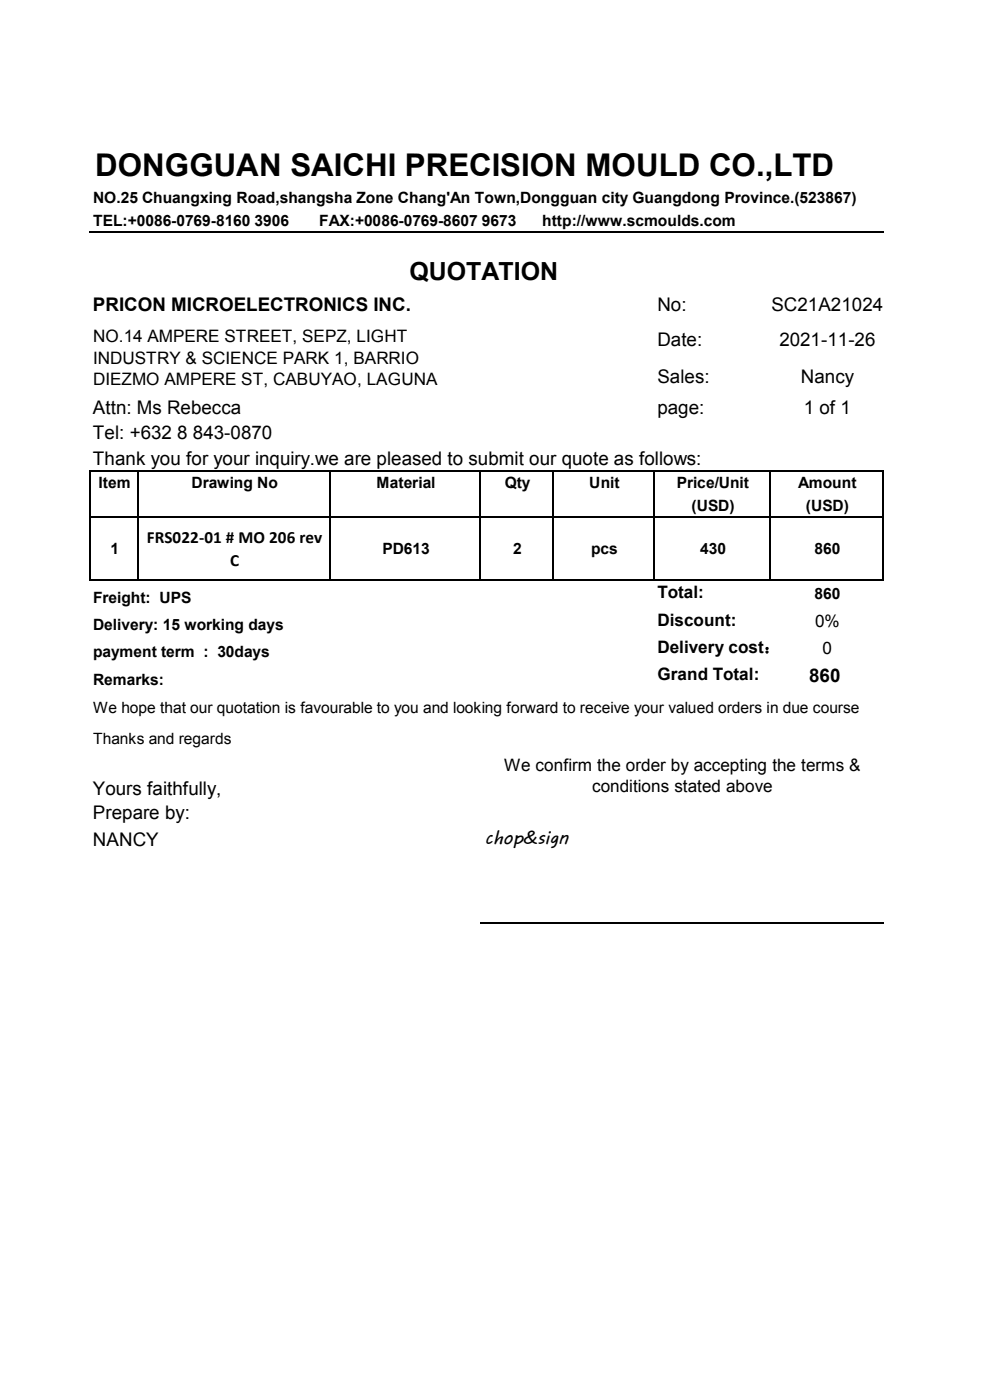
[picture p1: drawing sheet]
<svg xmlns="http://www.w3.org/2000/svg" width="210mm" height="297mm" viewBox="0 0 210 297" stroke-linecap="round" stroke-linejoin="round" font-family="sans-serif">
<defs><g id="words">
<text font-size="6.6" x="20.2" y="37.4">DONGGUAN SAICHI PRECISION MOULD CO.,LTD</text>
<text font-size="5.3" x="86.9" y="59.4">QUOTATION</text>
<g font-size="4">
<text x="19.7" y="65.9">PRICON MICROELECTRONICS INC.</text>
<text x="139.4" y="65.9">No:</text>
<text x="163.6" y="65.9">SC21A21024</text>
<text x="139.4" y="73.4">Date:</text>
<text x="165.3" y="73.4">2021-11-26</text>
<text x="139.4" y="81.2">Sales:</text>
<text x="169.9" y="81.2">Nancy</text>
<text x="19.7" y="87.8">Attn: Ms Rebecca</text>
<text x="139.4" y="87.8">page:</text>
<text x="170.5" y="87.8">1 of 1</text>
<text x="19.7" y="93.2">Tel: +632</text>
<text x="37.6" y="93.2">8</text>
<text x="40.9" y="93.2">843-0870</text>
<text x="19.7" y="98.6">Thank you for your inquiry.we are pleased to submit our quote as follows:</text>
<text x="171.6" y="144.7">860</text>
<text x="19.7" y="168.6">Yours faithfully,</text>
<text x="19.7" y="173.7">Prepare by:</text>
<text x="19.7" y="179.5">NANCY</text>
<text x="102.8" y="179">chop&amp;sign</text>
</g>
<g font-size="3.6">
<text x="19.7" y="72.6">NO.14 AMPERE STREET, SEPZ, LIGHT</text>
<text x="19.7" y="77.2">INDUSTRY &amp; SCIENCE PARK 1, BARRIO</text>
<text x="19.7" y="81.7">DIEZMO AMPERE ST, CABUYAO, LAGUNA</text>
<text x="31.2" y="115.2">FRS022-01 # MO 206 rev</text>
<text x="48.8" y="120">C</text>
<text x="139.4" y="127">Total:</text>
<text x="139.4" y="132.8">Discount:</text>
<text x="172.9" y="133">0%</text>
<text x="139.4" y="138.6">Delivery cost：</text>
<text x="174.5" y="138.8">0</text>
<text x="139.4" y="144.4">Grand Total:</text>
<text x="106.9" y="163.5">We confirm the order by accepting the terms &amp;</text>
<text x="125.6" y="168.1">conditions stated above</text>
</g>
<g font-size="3.3">
<text x="19.7" y="43.1">NO.25 Chuangxing Road,shangsha Zone Chang'An Town,Dongguan city Guangdong Province.(523867)</text>
<text x="19.7" y="47.9">TEL:+0086-0769-8160</text>
<text x="54" y="47.9">3906</text>
<text x="67.7" y="47.9">FAX:+0086-0769-8607</text>
<text x="102.2" y="47.9">9673</text>
<text x="115" y="47.9">http://www.scmoulds.com</text>
<text x="20.9" y="103.6">Item</text>
<text x="40.6" y="103.6">Drawing No</text>
<text x="79.9" y="103.6">Material</text>
<text x="107.1" y="103.6">Qty</text>
<text x="125" y="103.6">Unit</text>
<text x="143.6" y="103.6">Price/Unit</text>
<text x="169.3" y="103.6">Amount</text>
<text x="146.7" y="108.5">(USD)</text>
<text x="170.9" y="108.5">(USD)</text>
<text x="23.4" y="117.5">1</text>
<text x="81.1" y="117.5">PD613</text>
<text x="108.9" y="117.5">2</text>
<text x="125.4" y="117.5">pcs</text>
<text x="148.5" y="117.5">430</text>
<text x="172.8" y="117.5">860</text>
<text x="19.7" y="127.9">Freight: UPS</text>
<text x="172.8" y="127.1">860</text>
<text x="19.7" y="133.6">Delivery: 15 working days</text>
<text x="19.7" y="139.4">payment term : 30days</text>
<text x="19.7" y="145.2">Remarks:</text>
<text x="19.7" y="151.3">We hope that our quotation is favourable to you and looking forward to receive your valued orders in due course</text>
<text x="19.7" y="157.9">Thanks and regards</text>
</g>
</g></defs>
<g fill="none" stroke="#000" stroke-width=".3">
<path d="M18.9 49.2h168.6M18.9 100h168.6M19.1 99.8v23.3M29.3 99.8v23.3M70.1 99.8v23.3M101.9 99.8v23.3M117.4 99.8v23.3M138.8 99.8v23.3M163.4 99.8v23.3M187.3 99.8v23.3M18.9 109.7h168.6M18.9 123h168.6"/>
<path d="M101.8 195.8h85.7"/>
</g>
<use href="#words"/>
</svg>
